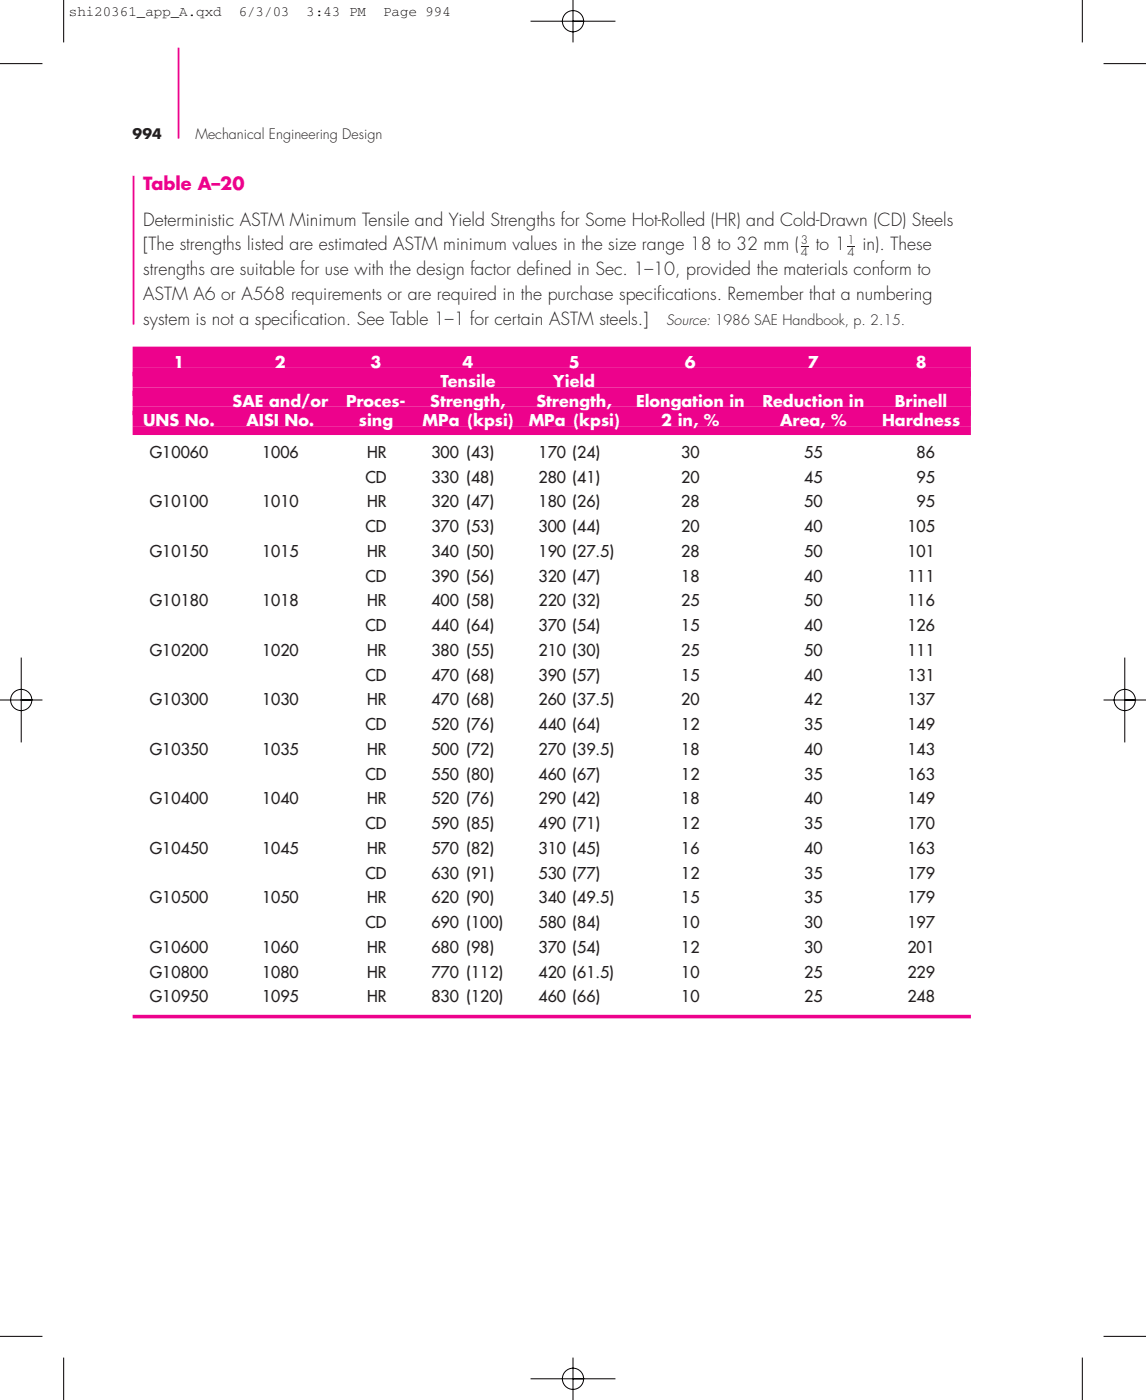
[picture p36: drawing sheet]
<svg xmlns="http://www.w3.org/2000/svg" width="229mm" height="279mm" viewBox="0 0 229 279" stroke-linecap="round" stroke-linejoin="round" font-family="sans-serif">
<defs><g id="words">
<text font-size="3.5" fill="#ed028c" x="28.6" y="38">Table A–20</text>
<g font-size="3.5" fill="#231f20">
<text x="28.6" y="45.1">Deterministic ASTM Minimum Tensile and Yield Strengths for Some Hot-Rolled (HR) and Cold-Drawn (CD) Steels</text>
<text x="28.6" y="50">[The strengths listed are estimated ASTM minimum values in the size range 18 to 32 mm (</text>
<text x="162.7" y="50">to 1</text>
<text x="172" y="50">in). These</text>
<text x="28.6" y="54.9">strengths are suitable for use with the design factor def</text>
<text x="28.6" y="59.9">ASTM A6 or A568 requirements or are required in the purchase specif</text>
<text x="106.8" y="54.9">ined in Sec. 1–10, provided the materials conform to</text>
<text x="131.1" y="59.9">ications. Remember that a numbering</text>
<text x="28.6" y="64.8">system is not a specif</text>
<text x="58.4" y="64.8">ication. See Table 1–1 for certain ASTM steels.]</text>
</g>
<g font-size="3.2" fill="#fff">
<text x="34.6" y="73.4">1</text>
<text x="54.9" y="73.4">2</text>
<text x="73.9" y="73.4">3</text>
<text x="87.9" y="77.3">Tensile</text>
<text x="92.3" y="73.4">4</text>
<text x="110.4" y="77.3">Yield</text>
<text x="113.4" y="73.4">5</text>
<text x="136.6" y="73.4">6</text>
<text x="161.2" y="73.4">7</text>
<text x="182.7" y="73.4">8</text>
<text x="46.4" y="81.2">SAE and/or</text>
<text x="69" y="81.2">Proces-</text>
<text x="85.8" y="81.2">Strength,</text>
<text x="107" y="81.2">Strength,</text>
<text x="126.9" y="81.2">Elongation in</text>
<text x="152.1" y="81.2">Reduction in</text>
<text x="178.5" y="81.2">Brinell</text>
<text x="28.6" y="85.1">UNS No.</text>
<text x="49.2" y="85.1">AISI No.</text>
<text x="71.6" y="85.1">sing</text>
<text x="84.3" y="85.1">MPa (kpsi)</text>
<text x="105.5" y="85.1">MPa (kpsi)</text>
<text x="131.9" y="85.1">2 in, %</text>
<text x="155.6" y="85.1">Area, %</text>
<text x="175.9" y="85.1">Hardness</text>
</g>
<g font-size="3.2" fill="#231f20">
<text x="29.9" y="91.4">G10060</text>
<text x="52.3" y="91.4">1006</text>
<text x="73.2" y="91.4">HR</text>
<text x="86.1" y="91.4">300 (43)</text>
<text x="107.4" y="91.4">170 (24)</text>
<text x="135.9" y="91.4">30</text>
<text x="160.4" y="91.4">55</text>
<text x="182.8" y="91.4">86</text>
<text x="29.9" y="101.3">G10100</text>
<text x="52.3" y="101.3">1010</text>
<text x="72.9" y="96.3">CD</text>
<text x="73.2" y="101.3">HR</text>
<text x="86.1" y="101.3">320 (47)</text>
<text x="86.1" y="96.3">330 (48)</text>
<text x="107.4" y="101.3">180 (26)</text>
<text x="107.4" y="96.3">280 (41)</text>
<text x="135.9" y="101.3">28</text>
<text x="135.9" y="96.3">20</text>
<text x="160.4" y="101.3">50</text>
<text x="160.4" y="96.3">45</text>
<text x="182.8" y="101.3">95</text>
<text x="182.8" y="96.3">95</text>
<text x="72.9" y="106.2">CD</text>
<text x="86.1" y="106.2">370 (53)</text>
<text x="107.4" y="106.2">300 (44)</text>
<text x="135.9" y="106.2">20</text>
<text x="160.4" y="106.2">40</text>
<text x="181" y="106.2">105</text>
<text x="29.9" y="111.2">G10150</text>
<text x="52.3" y="111.2">1015</text>
<text x="73.2" y="111.2">HR</text>
<text x="86.1" y="111.2">340 (50)</text>
<text x="107.4" y="111.2">190 (27.5)</text>
<text x="135.9" y="111.2">28</text>
<text x="160.4" y="111.2">50</text>
<text x="181" y="111.2">101</text>
<text x="72.9" y="116.1">CD</text>
<text x="86.1" y="116.1">390 (56)</text>
<text x="107.4" y="116.1">320 (47)</text>
<text x="135.9" y="116.1">18</text>
<text x="160.4" y="116.1">40</text>
<text x="181" y="116.1">111</text>
<text x="29.9" y="121">G10180</text>
<text x="52.3" y="121">1018</text>
<text x="72.9" y="126">CD</text>
<text x="73.2" y="121">HR</text>
<text x="86.1" y="121">400 (58)</text>
<text x="86.1" y="126">440 (64)</text>
<text x="107.4" y="121">220 (32)</text>
<text x="107.4" y="126">370 (54)</text>
<text x="135.9" y="121">25</text>
<text x="135.9" y="126">15</text>
<text x="160.4" y="121">50</text>
<text x="160.4" y="126">40</text>
<text x="181" y="121">116</text>
<text x="181" y="126">126</text>
<text x="29.9" y="130.9">G10200</text>
<text x="52.3" y="130.9">1020</text>
<text x="73.2" y="130.9">HR</text>
<text x="86.1" y="130.9">380 (55)</text>
<text x="107.4" y="130.9">210 (30)</text>
<text x="135.9" y="130.9">25</text>
<text x="160.4" y="130.9">50</text>
<text x="181" y="130.9">111</text>
<text x="72.9" y="135.9">CD</text>
<text x="86.1" y="135.9">470 (68)</text>
<text x="107.4" y="135.9">390 (57)</text>
<text x="135.9" y="135.9">15</text>
<text x="160.4" y="135.9">40</text>
<text x="181" y="135.9">131</text>
<text x="29.9" y="140.8">G10300</text>
<text x="52.3" y="140.8">1030</text>
<text x="73.2" y="140.8">HR</text>
<text x="86.1" y="140.8">470 (68)</text>
<text x="107.4" y="140.8">260 (37.5)</text>
<text x="135.9" y="140.8">20</text>
<text x="160.4" y="140.8">42</text>
<text x="181" y="140.8">137</text>
<text x="72.9" y="145.7">CD</text>
<text x="86.1" y="145.7">520 (76)</text>
<text x="107.4" y="145.7">440 (64)</text>
<text x="135.9" y="145.7">12</text>
<text x="160.4" y="145.7">35</text>
<text x="181" y="145.7">149</text>
<text x="29.9" y="150.7">G10350</text>
<text x="52.3" y="150.7">1035</text>
<text x="72.9" y="155.6">CD</text>
<text x="73.2" y="150.7">HR</text>
<text x="86.1" y="150.7">500 (72)</text>
<text x="86.1" y="155.6">550 (80)</text>
<text x="107.4" y="150.7">270 (39.5)</text>
<text x="107.4" y="155.6">460 (67)</text>
<text x="135.9" y="150.7">18</text>
<text x="135.9" y="155.6">12</text>
<text x="160.4" y="150.7">40</text>
<text x="160.4" y="155.6">35</text>
<text x="181" y="150.7">143</text>
<text x="181" y="155.6">163</text>
<text x="29.9" y="160.6">G10400</text>
<text x="52.3" y="160.6">1040</text>
<text x="73.2" y="160.6">HR</text>
<text x="86.1" y="160.6">520 (76)</text>
<text x="107.4" y="160.6">290 (42)</text>
<text x="135.9" y="160.6">18</text>
<text x="160.4" y="160.6">40</text>
<text x="181" y="160.6">149</text>
<text x="72.9" y="165.5">CD</text>
<text x="86.1" y="165.5">590 (85)</text>
<text x="107.4" y="165.5">490 (71)</text>
<text x="135.9" y="165.5">12</text>
<text x="160.4" y="165.5">35</text>
<text x="181" y="165.5">170</text>
<text x="29.9" y="170.4">G10450</text>
<text x="52.3" y="170.4">1045</text>
<text x="73.2" y="170.4">HR</text>
<text x="86.1" y="170.4">570 (82)</text>
<text x="107.4" y="170.4">310 (45)</text>
<text x="135.9" y="170.4">16</text>
<text x="160.4" y="170.4">40</text>
<text x="181" y="170.4">163</text>
<text x="72.9" y="175.4">CD</text>
<text x="86.1" y="175.4">630 (91)</text>
<text x="107.4" y="175.4">530 (77)</text>
<text x="135.9" y="175.4">12</text>
<text x="160.4" y="175.4">35</text>
<text x="181" y="175.4">179</text>
<text x="29.9" y="180.3">G10500</text>
<text x="52.3" y="180.3">1050</text>
<text x="72.9" y="185.2">CD</text>
<text x="73.2" y="180.3">HR</text>
<text x="86.1" y="180.3">620 (90)</text>
<text x="86.1" y="185.2">690 (100)</text>
<text x="107.4" y="180.3">340 (49.5)</text>
<text x="107.4" y="185.2">580 (84)</text>
<text x="135.9" y="180.3">15</text>
<text x="135.9" y="185.2">10</text>
<text x="160.4" y="180.3">35</text>
<text x="160.4" y="185.2">30</text>
<text x="181" y="180.3">179</text>
<text x="181" y="185.2">197</text>
<text x="29.9" y="190.2">G10600</text>
<text x="52.3" y="190.2">1060</text>
<text x="73.2" y="190.2">HR</text>
<text x="86.1" y="190.2">680 (98)</text>
<text x="107.4" y="190.2">370 (54)</text>
<text x="135.9" y="190.2">12</text>
<text x="160.4" y="190.2">30</text>
<text x="181" y="190.2">201</text>
<text x="29.9" y="195.1">G10800</text>
<text x="52.3" y="195.1">1080</text>
<text x="73.2" y="195.1">HR</text>
<text x="86.1" y="195.1">770 (112)</text>
<text x="107.4" y="195.1">420 (61.5)</text>
<text x="135.9" y="195.1">10</text>
<text x="160.4" y="195.1">25</text>
<text x="181" y="195.1">229</text>
<text x="29.9" y="200.1">G10950</text>
<text x="52.3" y="200.1">1095</text>
<text x="73.2" y="200.1">HR</text>
<text x="86.1" y="200.1">830 (120)</text>
<text x="107.4" y="200.1">460 (66)</text>
<text x="135.9" y="200.1">10</text>
<text x="160.4" y="200.1">25</text>
<text x="181" y="200.1">248</text>
</g>
<g font-size="2.8">
<text x="13.8" y="3.2">shi20361_app_A.qxd</text>
<text x="47.6" y="3.2">6/3/03</text>
<text x="61.2" y="3.2">3:43 PM</text>
<text x="76.4" y="3.2">Page 994</text>
</g>
<g font-size="2.8" fill="#231f20">
<text x="26.5" y="27.7">994</text>
<text x="39" y="27.7">Mechanical Engineering Design</text>
<text x="132.9" y="64.8">Source: 1986 SAE Handbook, p. 2.15.</text>
</g>
<g font-size="2.3" fill="#231f20">
<text x="159.8" y="48.7">3</text>
<text x="159.8" y="51.2">4</text>
<text x="169.1" y="48.7">1</text>
<text x="169.1" y="51.2">4</text>
</g>
</g></defs>
<path d="M35.6 9.5v18.2" fill="none" stroke="#ed028c" stroke-width=".35"/>
<g fill="#231f20">
<path d="M159.8 49.1h1.4v.2h-1.4z"/>
<path d="M169.1 49.1h1.4v.2h-1.4z"/>
</g>
<path d="M26.6 35.1v29.7" fill="none" stroke="#ed028c" stroke-width=".35"/>
<path d="M26.5 71.3h167.2" fill="none" stroke="#ed028c" stroke-width="4.2" stroke-linecap="butt"/>
<path d="M26.5 74.3h167.2M26.5 78.2h167.2M26.5 82.1h167.2M26.5 85.9h167.2" fill="none" stroke="#ed028c" stroke-width="1.8" stroke-linecap="butt"/>
<path d="M26.5 75.7h167.2M26.5 79.6h167.2M26.5 83.5h167.2" fill="none" stroke="#ed028c" stroke-width="3.2" stroke-linecap="butt"/>
<path d="M26.5 202.9h167.2" fill="none" stroke="#ed028c" stroke-width=".71" stroke-linecap="butt"/>
<path d="M13.1 0h77.6v3.9h-77.6z" fill="#fff"/>
<g fill="none" stroke="#fff" stroke-width=".2">
<path d="M0 12.7h8.5M12.7 0v8.5M105.8 4.2h17M114.3 4.2h2.1a2.12 2.12 0 0 1-3 2 2.12 2.12 0 0 1-.5-3.6 2.12 2.12 0 0 1 3.4 1.1l.1 .5M114.3 0v8.5M215.9 0v8.5M220.1 12.7h8.5M0 139.7h8.5M4.2 139.7h2.1a2.12 2.12 0 0 1-3 1.9 2.12 2.12 0 0 1-.4-3.5 2.12 2.12 0 0 1 3.4 1v.6M4.2 131.2v17M220.1 139.7h8.5M224.4 139.7h2.1a2.12 2.12 0 0 1-3 1.9 2.12 2.12 0 0 1-.5-3.5 2.12 2.12 0 0 1 3.4 1l.1 .6"/>
<path d="M224.4 131.2v17M0 266.7h8.5M12.7 270.9v8.5M105.8 275.2h17M114.3 275.2h2.1a2.12 2.12 0 0 1-3 1.9 2.12 2.12 0 0 1-.5-3.6 2.12 2.12 0 0 1 3.4 1.1l.1 .6M114.3 270.9v8.5M215.9 270.9v8.5M220.1 266.7h8.5"/>
</g>
<g fill="none" stroke="#000" stroke-width=".2">
<path d="M0 12.7h8.5M12.7 0v8.5M105.8 4.2h17M114.3 4.2h2.1a2.12 2.12 0 0 1-3 2 2.12 2.12 0 0 1-.5-3.6 2.12 2.12 0 0 1 3.4 1.1l.1 .5M114.3 0v8.5M215.9 0v8.5M220.1 12.7h8.5M0 139.7h8.5M4.2 139.7h2.1a2.12 2.12 0 0 1-3 1.9 2.12 2.12 0 0 1-.4-3.5 2.12 2.12 0 0 1 3.4 1v.6M4.2 131.2v17M220.1 139.7h8.5M224.4 139.7h2.1a2.12 2.12 0 0 1-3 1.9 2.12 2.12 0 0 1-.5-3.5 2.12 2.12 0 0 1 3.4 1l.1 .6"/>
<path d="M224.4 131.2v17M0 266.7h8.5M12.7 270.9v8.5M105.8 275.2h17M114.3 275.2h2.1a2.12 2.12 0 0 1-3 1.9 2.12 2.12 0 0 1-.5-3.6 2.12 2.12 0 0 1 3.4 1.1l.1 .6M114.3 270.9v8.5M215.9 270.9v8.5M220.1 266.7h8.5"/>
</g>
<use href="#words"/>
</svg>
